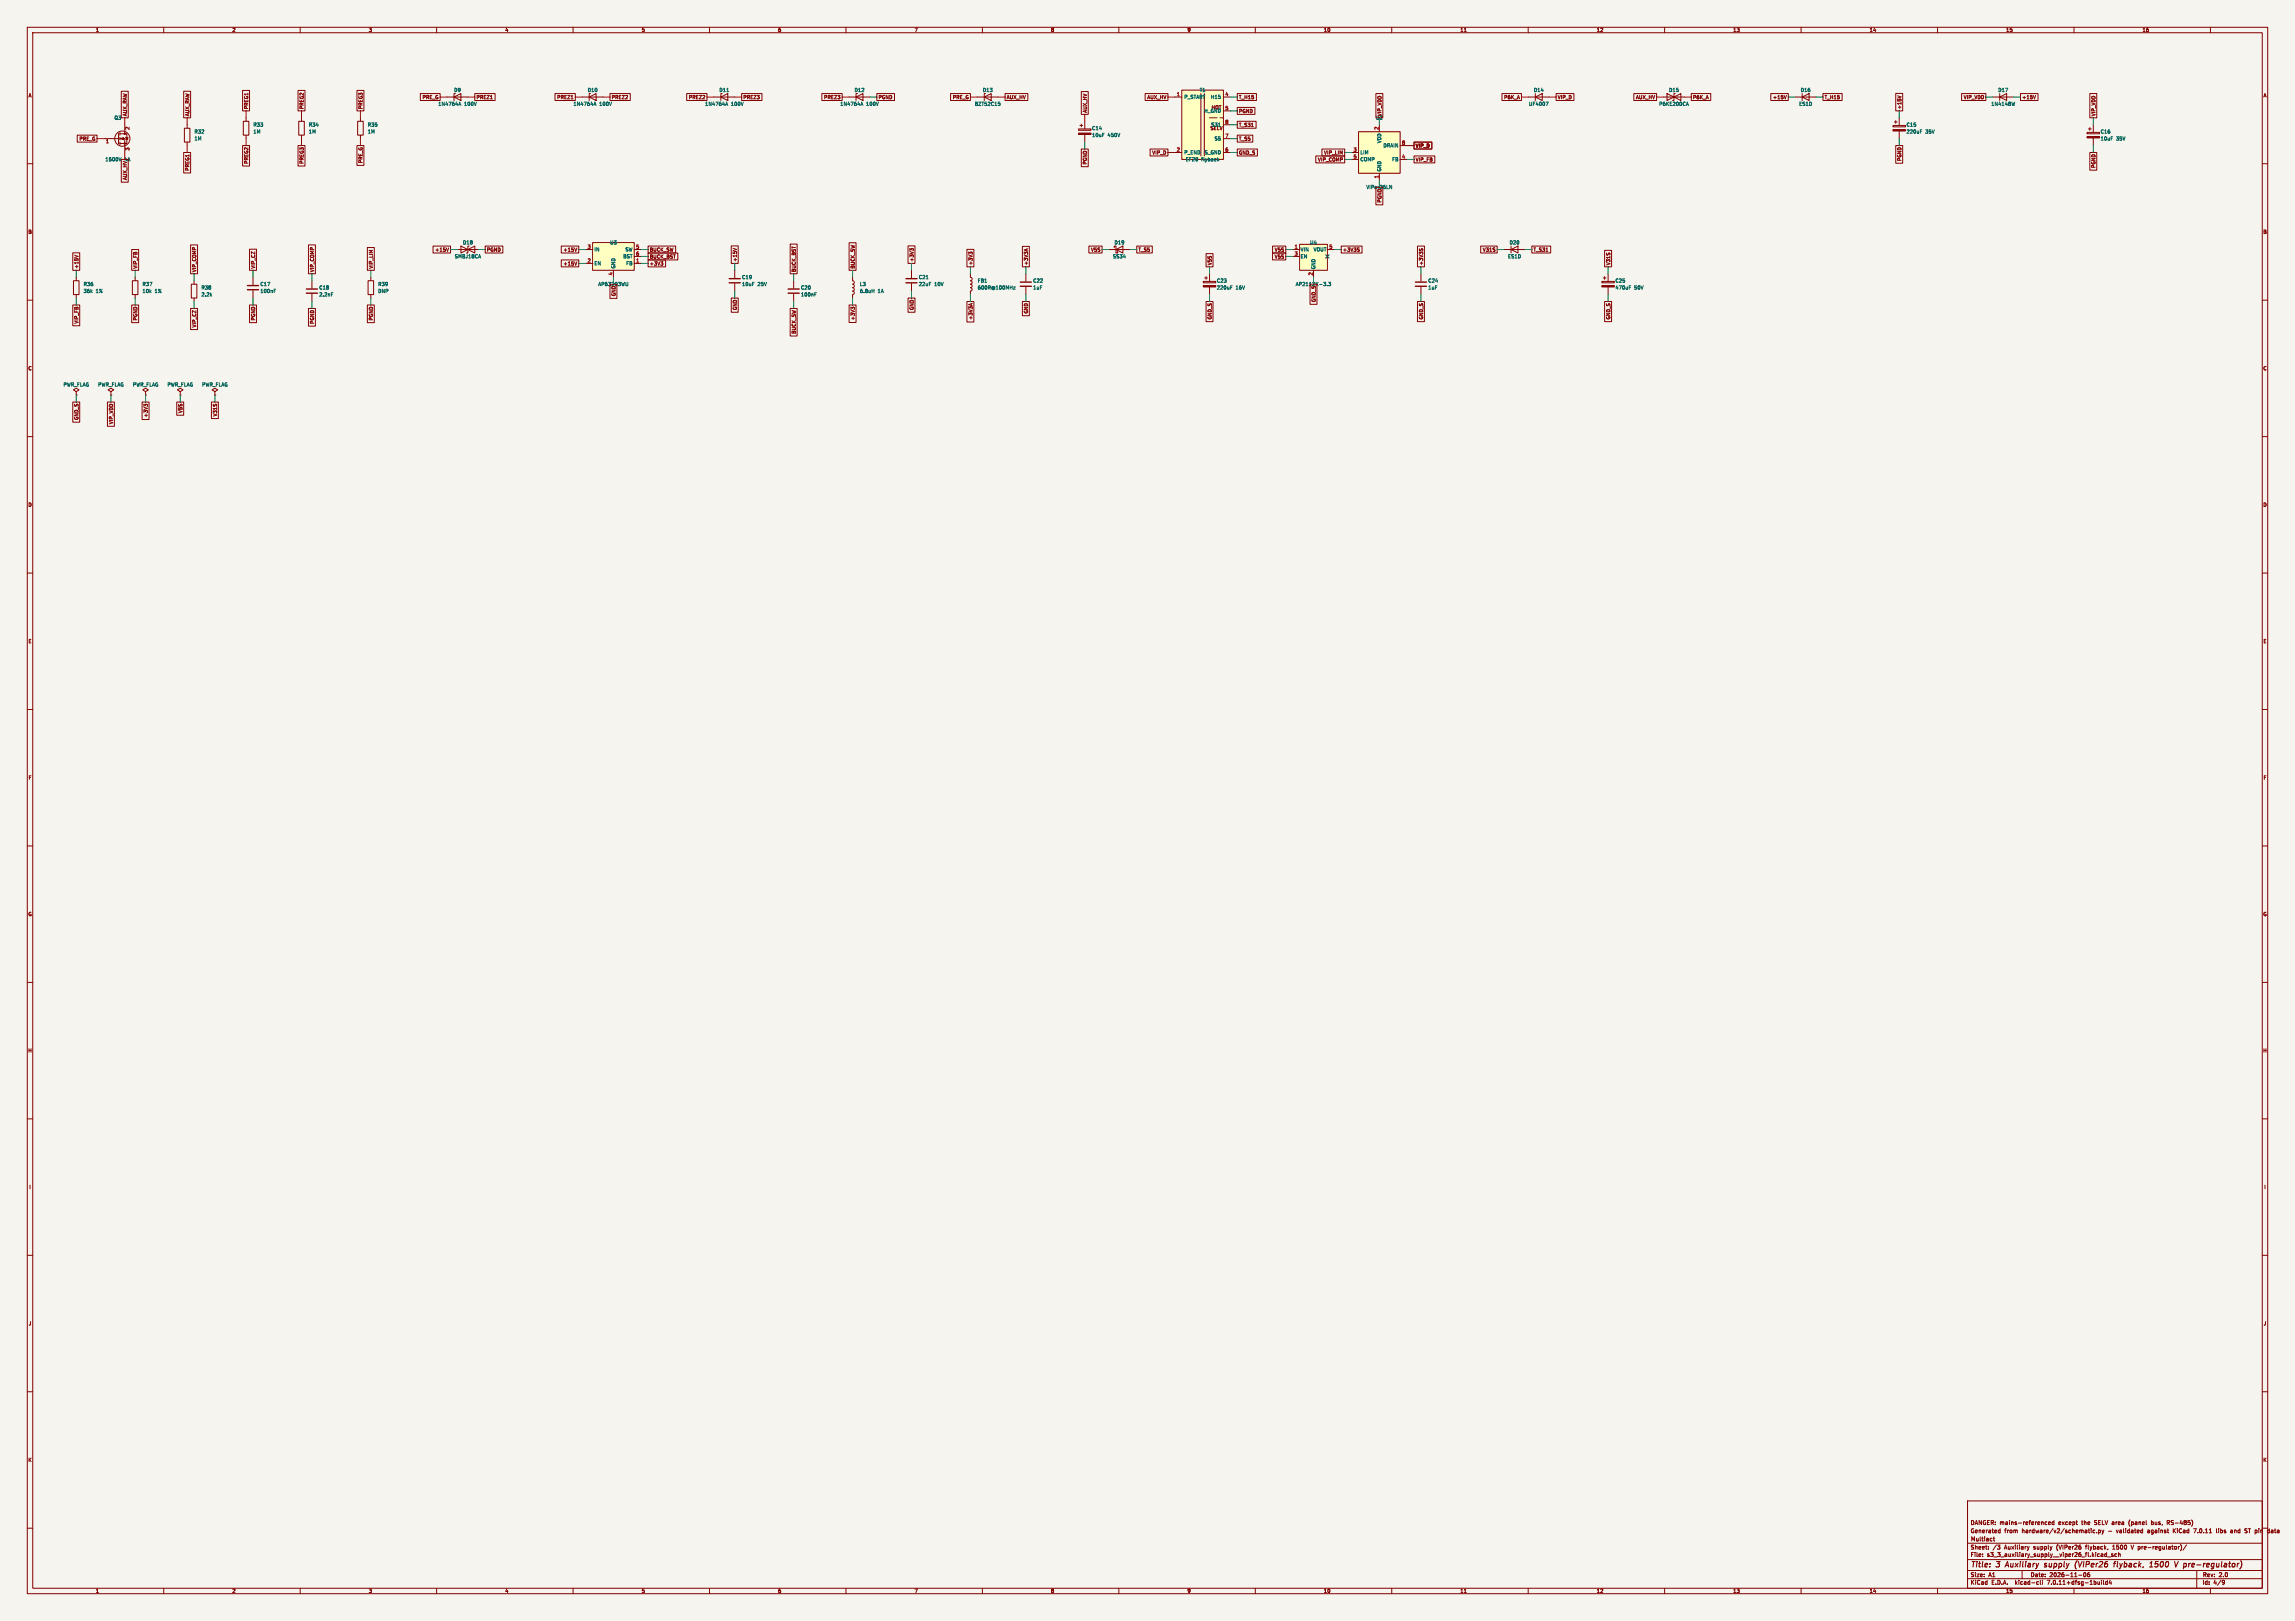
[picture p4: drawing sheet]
<svg xmlns="http://www.w3.org/2000/svg" width="841mm" height="594mm" viewBox="0 0 841 594" stroke-linecap="round" stroke-linejoin="round" font-family="sans-serif">
<defs><g id="words">
<g font-size="2.8" fill="#840000">
<text x="722" y="574.9">Title:</text>
<text x="731.7" y="574.9">3</text>
<text x="735.9" y="574.9">Auxiliary</text>
<text x="750.9" y="574.9">supply</text>
<text x="762.8" y="574.9">(VIPer26</text>
<text x="777.9" y="574.9">flyback,</text>
<text x="791.8" y="574.9">1500</text>
<text x="801.8" y="574.9">V pre-regulator)</text>
</g>
<g font-size="2.1" fill="#840000">
<text x="722" y="562">Generated</text>
<text x="722" y="559">DANGER: mains-referenced</text>
<text x="734.5" y="562">from</text>
<text x="741" y="562">hardware/v2/schematic.py</text>
<text x="754.4" y="559">except</text>
<text x="763" y="559">the</text>
<text x="767.8" y="559">SELV area</text>
<text x="772.7" y="562">-</text>
<text x="775.8" y="562">validated</text>
<text x="780.6" y="559">(panel</text>
<text x="787.4" y="562">against</text>
<text x="789" y="559">bus,</text>
<text x="795" y="559">RS-485)</text>
<text x="796.9" y="562">KiCad</text>
<text x="804.6" y="562">7.0.11</text>
<text x="813" y="562">libs</text>
<text x="818.4" y="562">and</text>
<text x="823.8" y="562">ST pin</text>
<text x="832.4" y="562">data</text>
<text x="722" y="568">Sheet:</text>
<text x="722" y="565.2">Multiact</text>
<text x="730.2" y="568">/3</text>
<text x="734.5" y="568">Auxiliary</text>
<text x="745.3" y="568">supply</text>
<text x="753.8" y="568">(VIPer26</text>
<text x="764.7" y="568">flyback,</text>
<text x="774.7" y="568">1500</text>
<text x="781.7" y="568">V pre-regulator)/</text>
<text x="722" y="570.7">File:</text>
<text x="728.1" y="570.7">s3_3_auxiliary_supply__viper26_fl.kicad_sch</text>
<text x="722" y="580.9">KiCad</text>
<text x="722" y="578.1">Size:</text>
<text x="728.7" y="578.1">A1</text>
<text x="729.7" y="580.9">E.D.A.</text>
<text x="738.6" y="580.9">kicad-cli</text>
<text x="744" y="578.1">Date:</text>
<text x="750.5" y="580.9">7.0.11+dfsg-1build4</text>
<text x="751" y="578.1">2026-11-06</text>
<text x="807" y="578.3">Rev:</text>
<text x="807" y="580.9">Id:</text>
<text x="811.1" y="580.9">4/9</text>
<text x="813.4" y="578.3">2.0</text>
</g>
<g font-size="1.8" fill="#840000">
<text x="35" y="11.9">1</text>
<text x="85" y="11.9">2</text>
<text x="135" y="11.9">3</text>
<text x="185" y="11.9">4</text>
<text x="235" y="11.9">5</text>
<text x="285" y="11.9">6</text>
<text x="335" y="11.9">7</text>
<text x="385" y="11.9">8</text>
<text x="435" y="11.9">9</text>
<text x="485" y="11.9">10</text>
<text x="535" y="11.9">11</text>
<text x="585" y="11.9">12</text>
<text x="635" y="11.9">13</text>
<text x="685" y="11.9">14</text>
<text x="735" y="11.9">15</text>
<text x="785" y="11.9">16</text>
<text x="10.3" y="35.9">A</text>
<text x="829.3" y="35.9">A</text>
<text x="91.1" y="40.2" transform="rotate(-90 91.1 40.2)">PREG1</text>
<text x="111.4" y="40.2" transform="rotate(-90 111.4 40.2)">PREG2</text>
<text x="133" y="40.2" transform="rotate(-90 133 40.2)">PREG3</text>
<text x="154.7" y="36.5">PRE_G</text>
<text x="174.5" y="36.5">PREZ1</text>
<text x="204" y="36.5">PREZ1</text>
<text x="224" y="36.5">PREZ2</text>
<text x="252.3" y="36.5">PREZ2</text>
<text x="272.3" y="36.5">PREZ3</text>
<text x="301.8" y="36.5">PREZ3</text>
<text x="321.8" y="36.5">PGND</text>
<text x="349" y="36.5">PRE_G</text>
<text x="368.8" y="36.5">AUX_HV</text>
<text x="398.5" y="41.4" transform="rotate(-90 398.5 41.4)">AUX_HV</text>
<text x="420.3" y="36.5">AUX_HV</text>
<text x="453.9" y="41.6">PGND</text>
<text x="453.9" y="36.5">T_H15</text>
<text x="551" y="36.5">P6K_A</text>
<text x="570.7" y="36.5">VIP_D</text>
<text x="599.4" y="36.5">AUX_HV</text>
<text x="620.2" y="36.5">P6K_A</text>
<text x="649.6" y="36.5">+15V</text>
<text x="668.5" y="36.5">T_H15</text>
<text x="696.9" y="40.2" transform="rotate(-90 696.9 40.2)">+15V</text>
<text x="719.5" y="36.5">VIP_VDD</text>
<text x="740.9" y="36.5">+15V</text>
<text x="46.7" y="42.7" transform="rotate(-90 46.7 42.7)">AUX_RAW</text>
<text x="69.5" y="42.7" transform="rotate(-90 69.5 42.7)">AUX_RAW</text>
<text x="453.9" y="46.7">T_S31</text>
<text x="506.4" y="42.7" transform="rotate(-90 506.4 42.7)">VIP_VDD</text>
<text x="768" y="42.7" transform="rotate(-90 768 42.7)">VIP_VDD</text>
<text x="29" y="51.8">PRE_G</text>
<text x="453.9" y="51.8">T_S5</text>
<text x="45.6" y="59.3">4A</text>
<text x="133" y="59.9" transform="rotate(-90 133 59.9)">PRE_G</text>
<text x="422.1" y="56.8">VIP_D</text>
<text x="453.9" y="56.8">GND_S</text>
<text x="482.8" y="59.4">VIP_COMP</text>
<text x="485.1" y="56.8">VIP_LIM</text>
<text x="518.6" y="54.3">VIP_D</text>
<text x="518.6" y="59.4">VIP_FB</text>
<text x="696.9" y="59.2" transform="rotate(-90 696.9 59.2)">PGND</text>
<text x="69.5" y="62.7" transform="rotate(-90 69.5 62.7)">PREG1</text>
<text x="91.1" y="60.2" transform="rotate(-90 91.1 60.2)">PREG2</text>
<text x="111.4" y="60.2" transform="rotate(-90 111.4 60.2)">PREG3</text>
<text x="398.5" y="60.4" transform="rotate(-90 398.5 60.4)">PGND</text>
<text x="768" y="61.7" transform="rotate(-90 768 61.7)">PGND</text>
<text x="46.7" y="66.1" transform="rotate(-90 46.7 66.1)">AUX_HV</text>
<text x="506.4" y="74.4" transform="rotate(-90 506.4 74.4)">PGND</text>
<text x="10.3" y="85.9">B</text>
<text x="829.2" y="85.9">B</text>
<text x="159.3" y="92.4">+15V</text>
<text x="178.3" y="92.4">PGND</text>
<text x="206.3" y="92.4">+15V</text>
<text x="238" y="92.4">BUCK_SW</text>
<text x="238" y="94.9">BUCK_BST</text>
<text x="399.7" y="92.4">V5S</text>
<text x="417" y="92.4">T_S5</text>
<text x="467" y="94.9">V5S</text>
<text x="467" y="92.4">V5S</text>
<text x="492" y="92.4">+3V3S</text>
<text x="543.2" y="92.4">V31S</text>
<text x="561.8" y="92.4">T_S31</text>
<text x="28.9" y="98.6" transform="rotate(-90 28.9 98.6)">+15V</text>
<text x="50.5" y="98.6" transform="rotate(-90 50.5 98.6)">VIP_FB</text>
<text x="72.1" y="99.9" transform="rotate(-90 72.1 99.9)">VIP_COMP</text>
<text x="93.7" y="98.6" transform="rotate(-90 93.7 98.6)">VIP_CZ</text>
<text x="115.3" y="99.9" transform="rotate(-90 115.3 99.9)">VIP_COMP</text>
<text x="136.8" y="98.6" transform="rotate(-90 136.8 98.6)">VIP_LIM</text>
<text x="206.3" y="97.5">+15V</text>
<text x="238" y="97.5">+3V3</text>
<text x="270.2" y="96" transform="rotate(-90 270.2 96)">+15V</text>
<text x="291.8" y="99.9" transform="rotate(-90 291.8 99.9)">BUCK_BST</text>
<text x="313.4" y="98.6" transform="rotate(-90 313.4 98.6)">BUCK_SW</text>
<text x="335" y="96" transform="rotate(-90 335 96)">+3V3</text>
<text x="356.6" y="97.3" transform="rotate(-90 356.6 97.3)">+3V3</text>
<text x="376.9" y="97.3" transform="rotate(-90 376.9 97.3)">+3V3A</text>
<text x="444.2" y="97.3" transform="rotate(-90 444.2 97.3)">V5S</text>
<text x="521.7" y="97.3" transform="rotate(-90 521.7 97.3)">+3V3S</text>
<text x="590.2" y="97.3" transform="rotate(-90 590.2 97.3)">V31S</text>
<text x="225.7" y="108.7" transform="rotate(-90 225.7 108.7)">GND</text>
<text x="270.2" y="113.8" transform="rotate(-90 270.2 113.8)">GND</text>
<text x="335" y="113.8" transform="rotate(-90 335 113.8)">GND</text>
<text x="482.3" y="110.9" transform="rotate(-90 482.3 110.9)">GND_S</text>
<text x="28.9" y="118.7" transform="rotate(-90 28.9 118.7)">VIP_FB</text>
<text x="50.5" y="117.6" transform="rotate(-90 50.5 117.6)">PGND</text>
<text x="93.7" y="117.6" transform="rotate(-90 93.7 117.6)">PGND</text>
<text x="115.3" y="118.8" transform="rotate(-90 115.3 118.8)">PGND</text>
<text x="136.8" y="117.6" transform="rotate(-90 136.8 117.6)">PGND</text>
<text x="313.4" y="117.5" transform="rotate(-90 313.4 117.5)">+3V3</text>
<text x="356.6" y="117.3" transform="rotate(-90 356.6 117.3)">+3V3A</text>
<text x="376.9" y="115" transform="rotate(-90 376.9 115)">GND</text>
<text x="444.2" y="117.2" transform="rotate(-90 444.2 117.2)">GND_S</text>
<text x="521.7" y="117.2" transform="rotate(-90 521.7 117.2)">GND_S</text>
<text x="590.2" y="117.2" transform="rotate(-90 590.2 117.2)">GND_S</text>
<text x="72.1" y="120.1" transform="rotate(-90 72.1 120.1)">VIP_CZ</text>
<text x="291.8" y="122.5" transform="rotate(-90 291.8 122.5)">BUCK_SW</text>
<text x="10.3" y="135.9">C</text>
<text x="829.2" y="135.9">C</text>
<text x="28.9" y="154" transform="rotate(-90 28.9 154)">GND_S</text>
<text x="41.6" y="155.6" transform="rotate(-90 41.6 155.6)">VIP_VDD</text>
<text x="54.3" y="153.1" transform="rotate(-90 54.3 153.1)">+3V3</text>
<text x="67" y="151.5" transform="rotate(-90 67 151.5)">V5S</text>
<text x="79.7" y="152.7" transform="rotate(-90 79.7 152.7)">V31S</text>
<text x="10.3" y="185.9">D</text>
<text x="829.2" y="185.9">D</text>
<text x="10.3" y="235.9">E</text>
<text x="829.3" y="235.9">E</text>
<text x="10.3" y="285.9">F</text>
<text x="829.3" y="285.9">F</text>
<text x="10.3" y="335.9">G</text>
<text x="829.2" y="335.9">G</text>
<text x="10.2" y="385.9">H</text>
<text x="829.2" y="385.9">H</text>
<text x="10.6" y="435.9">I</text>
<text x="829.6" y="435.9">I</text>
<text x="10.4" y="485.9">J</text>
<text x="829.4" y="485.9">J</text>
<text x="10.3" y="535.9">K</text>
<text x="829.2" y="535.9">K</text>
<text x="35" y="583.9">1</text>
<text x="85" y="583.9">2</text>
<text x="135" y="583.9">3</text>
<text x="185" y="583.9">4</text>
<text x="235" y="583.9">5</text>
<text x="285" y="583.9">6</text>
<text x="335" y="583.9">7</text>
<text x="385" y="583.9">8</text>
<text x="435" y="583.9">9</text>
<text x="485" y="583.9">10</text>
<text x="535" y="583.9">11</text>
<text x="585" y="583.9">12</text>
<text x="635" y="583.9">13</text>
<text x="685" y="583.9">14</text>
<text x="735" y="583.9">15</text>
<text x="785" y="583.9">16</text>
</g>
<g font-size="1.8" fill="#006464">
<text x="166.3" y="33.9">D9</text>
<text x="215.2" y="33.9">D10</text>
<text x="263.5" y="33.9">D11</text>
<text x="313" y="33.9">D12</text>
<text x="360" y="33.9">D13</text>
<text x="439.5" y="33.9">T1</text>
<text x="561.9" y="33.9">D14</text>
<text x="611.5" y="33.9">D15</text>
<text x="659.7" y="33.9">D16</text>
<text x="732.1" y="33.9">D17</text>
<text x="160.5" y="39">1N4764A</text>
<text x="170.1" y="39">100V</text>
<text x="210" y="39">1N4764A</text>
<text x="219.6" y="39">100V</text>
<text x="258.3" y="39">1N4764A</text>
<text x="267.9" y="39">100V</text>
<text x="307.8" y="39">1N4764A</text>
<text x="317.4" y="39">100V</text>
<text x="357.1" y="39">BZT52C15</text>
<text x="433.8" y="36.4">P_START</text>
<text x="441.2" y="41.5">H_GND</text>
<text x="443.6" y="36.4">H15</text>
<text x="443.8" y="40.2">HOT</text>
<text x="560.1" y="39">UF4007</text>
<text x="607.9" y="39">P6KE200CA</text>
<text x="659.2" y="39">ES1D</text>
<text x="729.5" y="39">1N4148W</text>
<text x="41.8" y="44">Q3</text>
<text x="92.7" y="46.6">R33</text>
<text x="113" y="46.6">R34</text>
<text x="134.6" y="46.6">R35</text>
<text x="400.1" y="47.9">C14</text>
<text x="443.4" y="47.9">SELV</text>
<text x="443.7" y="46.6">S31</text>
<text x="504.1" y="44">U2</text>
<text x="698.5" y="46.6">C15</text>
<text x="71.1" y="51.7">1M</text>
<text x="71.1" y="49.1">R32</text>
<text x="92.7" y="49.1">1M</text>
<text x="113" y="49.1">1M</text>
<text x="134.6" y="49.1">1M</text>
<text x="400.1" y="50.4">10uF</text>
<text x="405.9" y="50.4">450V</text>
<text x="444.9" y="51.7">S5</text>
<text x="506.3" y="52.6" transform="rotate(-90 506.3 52.6)">VDD</text>
<text x="698.5" y="49.1">220uF</text>
<text x="705.5" y="49.1">35V</text>
<text x="769.6" y="49.1">C16</text>
<text x="769.6" y="51.7">10uF</text>
<text x="775.5" y="51.7">35V</text>
<text x="38.5" y="59.3">1500V</text>
<text x="433.8" y="56.7">P_END</text>
<text x="434.4" y="59.3">EF20</text>
<text x="440.2" y="59.3">flyback</text>
<text x="441.3" y="56.7">S_GND</text>
<text x="498.3" y="56.7">LIM</text>
<text x="498.3" y="59.3">COMP</text>
<text x="506.8" y="54.2">DRAIN</text>
<text x="510" y="59.3">FB</text>
<text x="506.3" y="63" transform="rotate(-90 506.3 63)">GND</text>
<text x="500.6" y="69.4">VIPer26LN</text>
<text x="169.5" y="89.8">D18</text>
<text x="223.4" y="89.8">U3</text>
<text x="408.3" y="89.8">D19</text>
<text x="480" y="89.8">U4</text>
<text x="553" y="89.8">D20</text>
<text x="166.5" y="94.8">SMBJ18CA</text>
<text x="217.7" y="92.3">IN</text>
<text x="228.3" y="94.8">BST</text>
<text x="229" y="92.3">SW</text>
<text x="407.7" y="94.8">SS34</text>
<text x="476.5" y="92.3">VIN</text>
<text x="476.5" y="94.8">EN</text>
<text x="481.2" y="92.3">VOUT</text>
<text x="552.5" y="94.8">ES1D</text>
<text x="217.7" y="97.4">EN</text>
<text x="225.7" y="98.6" transform="rotate(-90 225.7 98.6)">GND</text>
<text x="229.3" y="97.4">FB</text>
<text x="482.2" y="98.8" transform="rotate(-90 482.2 98.8)">GND</text>
<text x="30.5" y="105">R36</text>
<text x="30.5" y="107.5">36k</text>
<text x="35.1" y="107.5">1%</text>
<text x="52.1" y="105">R37</text>
<text x="52.1" y="107.5">10k</text>
<text x="56.7" y="107.5">1%</text>
<text x="73.7" y="106.3">R38</text>
<text x="95.3" y="107.5">100nF</text>
<text x="95.3" y="105">C17</text>
<text x="116.8" y="106.3">C18</text>
<text x="138.4" y="107.5">DNP</text>
<text x="138.4" y="105">R39</text>
<text x="219.1" y="105">AP63203WU</text>
<text x="271.8" y="102.5">C19</text>
<text x="271.8" y="105">10uF</text>
<text x="277.6" y="105">25V</text>
<text x="293.4" y="106.3">C20</text>
<text x="315" y="105">L3</text>
<text x="315" y="107.5">6.8uH</text>
<text x="321.6" y="107.5">1A</text>
<text x="336.6" y="102.5">C21</text>
<text x="336.6" y="105">22uF</text>
<text x="342.4" y="105">10V</text>
<text x="358.2" y="103.7">FB1</text>
<text x="358.2" y="106.3">600R@100MHz</text>
<text x="378.5" y="103.7">C22</text>
<text x="378.5" y="106.3">1uF</text>
<text x="445.8" y="103.7">C23</text>
<text x="445.8" y="106.3">220uF</text>
<text x="452.8" y="106.3">16V</text>
<text x="474.7" y="105">AP2112K-3.3</text>
<text x="523.3" y="103.7">C24</text>
<text x="523.3" y="106.3">1uF</text>
<text x="591.8" y="103.7">C25</text>
<text x="591.8" y="106.3">470uF</text>
<text x="598.9" y="106.3">50V</text>
<text x="73.7" y="108.8">2.2k</text>
<text x="116.8" y="108.8">2.2nF</text>
<text x="293.4" y="108.8">100nF</text>
<text x="23.1" y="141.8">PWR_FLAG</text>
<text x="35.8" y="141.8">PWR_FLAG</text>
<text x="48.5" y="141.8">PWR_FLAG</text>
<text x="61.2" y="141.8">PWR_FLAG</text>
<text x="73.9" y="141.8">PWR_FLAG</text>
</g>
<g font-size="1.8" fill="#a90000">
<text x="431.1" y="35.3">1</text>
<text x="448.9" y="35.3">4</text>
<text x="448.9" y="40.4">5</text>
<text x="47.7" y="47.7" transform="rotate(-90 47.7 47.7)">2</text>
<text x="448.9" y="45.5">8</text>
<text x="505.2" y="47.7" transform="rotate(-90 505.2 47.7)">2</text>
<text x="38.7" y="52.8">1</text>
<text x="448.9" y="50.5">7</text>
<text x="513.6" y="53.1">8</text>
<text x="47.7" y="55.3" transform="rotate(-90 47.7 55.3)">3</text>
<text x="431.1" y="55.6">2</text>
<text x="448.9" y="55.6">6</text>
<text x="495.9" y="55.6">3</text>
<text x="495.9" y="58.2">5</text>
<text x="513.6" y="58.2">4</text>
<text x="505.2" y="65.5" transform="rotate(-90 505.2 65.5)">1</text>
<text x="215.2" y="91.2">3</text>
<text x="233" y="91.2">5</text>
<text x="233" y="93.7">6</text>
<text x="474.3" y="91.2">1</text>
<text x="474.3" y="93.7">3</text>
<text x="487" y="91.2">5</text>
<text x="215.2" y="96.3">2</text>
<text x="224.5" y="101" transform="rotate(-90 224.5 101)">4</text>
<text x="233" y="96.3">1</text>
<text x="481.1" y="101" transform="rotate(-90 481.1 101)">2</text>
</g>
</g></defs>
<path d="M0 0h841v594h-841z" fill="#f5f4ef" stroke="#f5f4ef" stroke-width=".37"/>
<g fill="none" stroke="#840000" stroke-width=".37">
<path d="M10 10h821v574h-821zM12 12h817v570h-817zM60 10v2M110 10v2M160 10v2M210 10v2M260 10v2M310 10v2M360 10v2M410 10v2M460 10v2M510 10v2"/>
<path d="M536.6 11.6h.7M560 10v2M610 10v2M660 10v2M710 10v2M760 10v2M810 10v2M44.4 33.4h2.6v9.8h-2.6zM67.3 33.4h2.6v9.8h-2.6zM88.9 33.1h2.5v7.5h-2.5zM109.2 33.1h2.6v7.5h-2.6zM130.8 33.1h2.6v7.5h-2.6z"/>
<path d="M154 34.3h7.3v2.5h-7.3zM163.8 35.6h7.6M166.4 35.6l2.5-1.3v2.5zM166.9 34.3h-.5v2.5M174 34.3h7.4v2.5h-7.4zM203.4 34.3h7.4v2.5h-7.4zM213.4 35.6h7.6M215.9 35.6l2.5-1.3v2.5zM216.4 34.3h-.5v2.5M223.5 34.3h7.5v2.5h-7.5zM251.6 34.3h7.5v2.5h-7.5zM261.6 35.6h7.6"/>
<path d="M264.2 35.6l2.5-1.3v2.5zM264.7 34.3h-.5v2.5M271.8 34.3h7.4v2.5h-7.4zM301.2 34.3h7.4v2.5h-7.4zM311.1 35.6h7.7M313.7 35.6l2.5-1.3v2.5zM314.2 34.3h-.5v2.5M321.3 34.3h6.5v2.5h-6.5zM348.3 34.3h7.3v2.5h-7.3zM358.1 35.6h7.7M360.7 35.6l2.5-1.3v2.5zM361.2 34.3h-.5v2.5"/>
<path d="M368.3 34.3h8.3v2.5h-8.3zM396.2 33.6h2.6v8.3h-2.6zM419.6 34.3h8.4v2.5h-8.4zM430.5 35.6h2.6M433.1 33h15.2v25.4h-15.2zM440.1 34.3v22.8M441.3 34.3v22.8M448.3 35.6h2.5M453.4 39.4h6.5v2.5h-6.5zM453.4 34.3h7v2.5h-7zM504.2 34.3h2.5v8.9h-2.5zM550.4 34.3h7.1v2.5h-7.1z"/>
<path d="M560.1 35.6h7.6M562.6 35.6l2.5-1.3v2.5zM562.6 34.3v2.5M570.2 34.3h6.6v2.5h-6.6zM598.7 34.3h8.4v2.5h-8.4zM609.6 35.6h7.6M610.9 34.3v2.5l5-2.5v2.5zM613.9 34.3h-.5v2.5h-.5M619.8 34.3h7.1v2.5h-7.1zM648.9 34.3h6.4v2.5h-6.4zM654.6 35l-.4 1.2M657.9 35.6h7.6"/>
<path d="M660.4 35.6l2.5-1.3v2.5zM660.4 34.3v2.5M668 34.3h7v2.5h-7zM694.7 34.2h2.5v6.4h-2.5zM695.4 35.1l1.2 .4M718.8 34.3h8.9v2.5h-8.9zM730.2 35.6h7.7M732.8 35.6l2.5-1.3v2.5zM732.8 34.3v2.5M740.4 34.3h6.4v2.5h-6.4zM745.9 35l-.4 1.2M765.8 34.3h2.5v8.9h-2.5z"/>
<path d="M10 60h2M28.3 49.5h7.3v2.6h-7.3zM38.1 50.8h5.3M43.4 48.9v3.8M43.9 50.8h1.8v5.1M43.9 49h2.6v3.6h-2.6M43.9 48.5v1M43.9 50.3v1M43.9 52.1v1M44.4 58.4h2.6v8.4h-2.6zM45.7 45.7v3.3M46 50.3l1 .2"/>
<path d="M46.5 50.4l.4 .7h-.8zM67.3 55.9h2.6v7.5h-2.6zM67.6 47h2v5.1h-2zM68.6 45.7v1.3M68.6 52.1v1.2M88.9 53.3h2.5v7.5h-2.5zM89.2 44.4h2v5.1h-2zM90.2 43.2v1.2M90.2 49.5v1.3M109.2 53.3h2.6v7.5h-2.6zM109.5 44.4h2v5.1h-2zM110.5 43.2v1.2"/>
<path d="M110.5 49.5v1.3M130.8 53.3h2.6v7.3h-2.6zM131.1 44.4h2v5.1h-2zM132.1 43.2v1.2M132.1 49.5v1.3M395.2 47.2h4.6v.6h-4.6zM395.7 46h1M396.2 54.6h2.6v6.5h-2.6zM396.2 45.5v1M397.5 44.4v2.8M397.5 49.3v2.8M421.5 54.6h6.5v2.5h-6.5z"/>
<path d="M430.5 55.9h2.6M448.3 55.9h2.5M448.3 40.6h2.5M448.3 50.8h2.5M448.3 45.7h2.5M453.4 49.5h5.7v2.6h-5.7zM453.4 54.6h7.4v2.5h-7.4zM453.4 44.4h6.9v2.6h-6.9zM482.2 57.1h10.6v2.6h-10.6zM484.4 54.6h8.4v2.5h-8.4zM495.3 55.9h2.5M495.3 58.4h2.5"/>
<path d="M497.8 48.3h15.3v15.2h-15.3zM505.5 45.7v2.6M513.1 58.4h2.5M513.1 53.3h2.5M518.2 52.1h6.5v2.5h-6.5zM518.2 57.1h7.6v2.6h-7.6zM693.7 46h4.5v.5h-4.5zM694.2 44.7h1M694.7 53.3h2.5v6.5h-2.5zM694.7 44.2v1M696 43.2v2.8M696 48v2.8"/>
<path d="M764.8 48.5h4.6v.5h-4.6zM765.3 47.2h1M765.8 55.9h2.5v6.5h-2.5zM765.8 46.7v1.1M767.1 45.7v2.8M767.1 50.5v2.8M829 60h2M504.2 68.6h2.5v6.5h-2.5zM505.5 63.5v2.5M26.7 92.6h2.5v6.5h-2.5zM27.3 93.5l1.3 .4M48.3 91.4h2.5v7.7h-2.5z"/>
<path d="M69.8 89.7h2.6v10.6h-2.6zM91.4 91.3h2.6v7.8h-2.6zM113 89.7h2.6v10.6h-2.6zM134.6 90.7h2.6v8.4h-2.6zM158.7 90.2h6.4v2.5h-6.4zM164.4 90.8l-.4 1.3M167.6 91.4h7.7M168.9 90.2v2.5l5.1-2.5v2.5zM172 90.2h-.6v2.5h-.5M177.8 90.2h6.5v2.5h-6.5zM205.7 95.2h6.4v2.6h-6.4zM205.7 90.2h6.4v2.5h-6.4z"/>
<path d="M211.4 95.9l-.4 1.3M211.4 90.8l-.4 1.3M214.6 91.4h2.6M214.6 96.5h2.6M217.2 88.9h15.2v10.2h-15.2zM224.8 99.1v2.5M232.4 91.4h2.5M232.4 96.5h2.5M232.4 94h2.5M237.5 90.2h10.1v2.5h-10.1zM237.5 92.7h10.9v2.5h-10.9zM237.5 95.2h6.4v2.6h-6.4z"/>
<path d="M242.1 95.9h.8l-.4 .5M242.7 96.4l.2 .2-.2 .6M268 90.1h2.5v6.4h-2.5zM268.6 91l1.3 .4M269.2 99.1v2.8M289.6 89.4h2.5v10.9h-2.5zM311.1 89h2.6v10.1h-2.6zM332.7 90.1h2.6v6.4h-2.6zM333.9 91.5l-.5-.4v.8M333.9 91.3l.2-.2 .6 .2M334 99.1v2.8M354.3 91.4h2.6v6.4h-2.6z"/>
<path d="M355.5 92.8l-.5-.4v.8M355.5 92.6l.2-.2 .6 .2M374.6 90.3h2.6v7.5h-2.6zM376.2 91.3v.6M376.6 91.2l-1.3 .4M399 90.2h4.9v2.5h-4.9zM406.4 91.4h7.6M408.3 90.8v-.6h.6v2.5h.7v-.6M408.9 91.4l2.6-1.2v2.5zM416.6 90.2h5.6v2.5h-5.6zM442 92.9h2.5v4.9h-2.5zM466.3 92.7h4.9v2.5h-4.9z"/>
<path d="M466.3 90.2h4.9v2.5h-4.9zM473.7 91.4h2.5M473.7 94h2.5M476.2 89.5h10.2v9.6h-10.2zM481.3 99.1v2.5M486.4 91.4h2.5M491.5 90.2h7.6v2.5h-7.6zM497.6 91.4l.5 .5-.5 .2M497.6 90.8l.5 .1M519.4 90.2h2.6v7.6h-2.6zM520.2 91.2l-.1 .5M521.2 91.2l.1 .1"/>
<path d="M521.2 91.2h-.3l-.2 .5M521.3 91.3l.1 .4M542.6 90.2h6v2.5h-6zM551.2 91.4h7.6M553.7 91.4l2.6-1.2v2.5zM553.7 90.2v2.5M561.3 90.2h6.9v2.5h-6.9zM588 91.7h2.5v6.1h-2.5zM10 110h2M26.7 111.8h2.5v7.6h-2.5zM26.9 102.9h2.1v5h-2.1zM27.9 101.6v1.3"/>
<path d="M27.9 107.9v1.3M48.3 111.8h2.5v6.4h-2.5zM48.5 102.9h2v5h-2zM49.5 101.6v1.3M49.5 107.9v1.3M69.8 113h2.6v7.8h-2.6zM70.1 104.1h2v5.1h-2zM71.1 102.9v1.2M71.1 109.2v1.3M91.4 111.8h2.6v6.4h-2.6zM92.7 101.6v2.8M92.7 106.4v2.8"/>
<path d="M113 113h2.6v6.5h-2.6zM114.3 102.9v2.8M114.3 107.7v2.8M134.6 111.8h2.6v6.4h-2.6zM134.9 102.9h2v5h-2zM135.9 101.6v1.3M135.9 107.9v1.3M223.5 104.1h2.6v5.2h-2.6zM268 109.2h2.5v5.2h-2.5zM269.2 103.9v2.8M289.6 113h2.5v10.1h-2.5zM290.8 102.9v2.8"/>
<path d="M290.8 107.7v2.8M311.1 111.8h2.6v6.4h-2.6zM312.3 113l-.5-.4v.8M312.4 112.7l-.1 .1M312.4 101.6v1.3l.5 .2 .2 .4-.2 .5-.5 .1 .5 .2 .2 .5-.2 .4-.5 .2 .5 .2 .2 .4-.2 .5-.5 .2 .5 .2 .2 .4-.2 .5-.5 .1v1.3M312.4 112.6v.1M312.4 112.6l.7 .2M332.7 109.2h2.6v5.2h-2.6zM334 103.9v2.8M354.3 110.5h2.6v7.5h-2.6zM355.6 100.3v1.3l.4 .2 .2 .4-.2 .5-.4 .2 .4 .2 .2 .4-.2 .5-.4 .1 .4 .2 .2 .5-.2 .4-.4 .2 .4 .2 .2 .4-.2 .5-.4 .2v1.2M355.9 111.3v.6"/>
<path d="M356.3 111.2l-1.3 .4M374.6 110.5h2.6v5.2h-2.6zM375.9 100.3v2.8M375.9 105.2v2.7M440.9 103.1h4.6v.5h-4.6zM441.5 101.9h1M442 110.5h2.5v7.4h-2.5zM442 101.3v1.1M443.2 100.3v2.8M443.2 105.2v2.7M480.1 104.1h2.5v7.4h-2.5zM519.4 110.5h2.6v7.4h-2.6z"/>
<path d="M520.7 100.3v2.8M520.7 105.2v2.7M587 103.1h4.6v.5h-4.6zM587.5 101.9h1M588 110.5h2.5v7.4h-2.5zM588 101.3v1.1M589.3 100.3v2.8M589.3 105.2v2.7M829 110h2M10 160h2M26.7 147.3h2.5v7.4h-2.5zM27.9 143.5l1.1-.6-1.1-.7-1 .7 1 .6v1.3"/>
<path d="M27.9 144.8h.1M39.4 147.3h2.5v8.9h-2.5zM40.6 143.5l1.1-.6-1.1-.7-1 .7 1 .6v1.3M40.6 144.8h.1M52.1 147.3h2.5v6.4h-2.5zM53.2 148.6l-.5-.5v.8M53.3 148.3l-.1 .1M53.3 143.5l1.1-.6-1.1-.7-1 .7 1 .6v1.3M53.3 144.8h.1M53.3 148.2v.1M53.3 148.2l.7 .2M64.8 147.3h2.5v4.9h-2.5z"/>
<path d="M66 143.5l1.1-.6-1.1-.7-1 .7 1 .6v1.3M66 144.8h.1M77.5 147.3h2.5v6.1h-2.5zM78.7 143.5l1.1-.6-1.1-.7-1 .7 1 .6v1.3M78.7 144.8h.1M829 160h2M10 210h2M829 210h2M10 260h2M829 260h2M10 310h2M829 310h2"/>
<path d="M10 360h2M829 360h2M10 410h2M829 410h2M10 460h2M829 460h2M10 510h2M829 510h2M10 560h2M721 550h108v32h-108zM749.5 558.6h.6M749.5 557.8h.6"/>
<path d="M750.7 558.2l.7-.2-.1-.2-.6 .1v.7h.6M752.7 557.2v1.4h-.6l-.1-.8h.7M760.7 557.7h.6M761.2 558.7h.1M788.4 557.2l.1 1.5M788.5 557.7l-.1 .1M794.2 558h.5M794.7 557.2h-.5v1.5M803.3 557.3l.2 .7-.2 1M721 578.5h108M721 575.5h108M721 571.5h108"/>
<path d="M721 565.5h108M726.5 570.2h.1M726.5 570.2v.1M726.5 569.5v.1M728.7 567.5v.2M728.7 566.8v.1M730.4 563.7h.6M730.6 563.2v1.3l.4 .2M732 566.2h.9l-.5 .6M732.4 561.6h.6M732.4 560.8h.6M732.6 566.8l.3 .2-.3 .7"/>
<path d="M733 560.2v1.5M741 575.5v3M742.9 566.7l.3 1M743.2 567.7l-.1 .3M743.6 566.7l-.4 1M746.6 579.6l.4 .1M747.7 579.1l.2 1.5M748.5 579.1v.1M748.5 579.6v1M761.7 577.2h1.2M763.7 576.4a.72 .72 0 0 0-.3 .9 .72 .72 0 0 0 .8 .4l.2-.5-.2-.8M765 577v.1"/>
<path d="M765.1 576.9l-.1 .1M765.2 576.4l-.2 1.1 .2 .3 .5-.1v-.7l-.6-.1M766.3 560.2v.1M766.3 560.7v1M767 561.5l.1 .1M767.1 561.6h.6M767.7 560.8h-.7v.7M768.4 561.6h.1M768.3 561.5l.1 .1M769 560.8h.7v.7M769 561.6h.6M769 560.7v1.5"/>
<path d="M769.7 561.5l-.1 .1M770.1 579.1v.1M770.1 579.6v1M770.2 560.7l.4 1M770.4 569.4l.2 1M770.6 561.7l-.4 .5M770.6 570.3l-.1 .1M770.6 569.7l-.1 .1M770.8 579.1l.2 1.5M771 560.7l-.4 1M772 568.9v1.5M772 569.5l-.5-.1-.3 .3 .2 .6h.6"/>
<path d="M772.2 579.7l-.4-.1-.3 .3 .2 .6h.5M772.2 579.1v1.5M772.3 570.5h1.2M772.5 567.6l-.2 .3M773.2 579l-.3 1.1h.9M773.6 579.6v1M773.7 569.7l.7 .4-.2 .3-.5-.1M773.7 569.6v.1M774.2 567.7h.8M774.3 569.5l-.6 .1M774.3 566.5l-.1 .1M775.7 569.5l-.5-.1-.2 .3 .1 .6h.6"/>
<path d="M776.3 569.5h.6l.1 .9M776.3 568.9v1.5M780.9 566.2l.5 1.5M784.7 560.7l.5 .1M785.2 561.6l-.5 .1M785.2 560.2v1.5M798.7 566.7l-.4 .1M799 566h.1a1.74 1.74 0 0 1-.1 2.3M801.2 566.1l-1.2 1.9M803.8 560.2h1M805 575.5v6.5M812.2 560.2l.3 1.5"/>
<path d="M814.6 579.1l.5 .1 .1 .7-.3 .6-.4 .1M815 579.9l-.4 .1M815.1 579.9h-.1M815.2 579.7l-.1 .2M817.9 560.7l-.4 .1M818 561.1l-.6 .2 .1 .3 .5 .1M822.6 561.6l.6 .1M823.2 560.2l-.6 .3 .6 .5M831 561.6h.6M831 560.8h.6M831.6 560.2v1.5M60 582v2"/>
<path d="M110 582v2M160 582v2M210 582v2M260 582v2M310 582v2M360 582v2M410 582v2M460 582v2M510 582v2M536.6 583.6h.7M560 582v2M610 582v2"/>
<path d="M660 582v2M710 582v2M747 580.5l-.4 .1M760 582v2M810 582v2"/>
<circle cx="44.8" cy="50.8" r="2.79"/>
</g>
<g fill="none" stroke="#840000" stroke-width=".4">
<path d="M735.6 572.2l-.9 2M750 573l-.4-.1-.4 .4 .7 .3v.5h-.8M761.2 571.9l-.3 .4M761.6 572.2l.5 2M774.5 572.9h.8M775.4 572.2l-.4 .1M776 572.2l-.2 1.7 .3 .3M776.8 572.9l.3 1.3M777.1 574.2l-.6 .7M777.7 572.9l-.6 1.3M790.9 572.2h-1l-.2 1 1-.1-.1 .9-.3 .2-.7-.2M800.3 573h.8v.8l-.4 .4-.5-.1"/>
<path d="M800.3 572.9l-.2 2"/>
</g>
<g fill="#ffffc2" stroke="#ffffc2" stroke-width=".37">
<path d="M217.2 88.9h15.2v10.2h-15.2z"/>
<path d="M476.2 89.5h10.2v9.6h-10.2z"/>
<path d="M433.1 33h15.2v25.4h-15.2z"/>
<path d="M497.8 48.3h15.3v15.2h-15.3z"/>
</g>
<g fill="none" stroke="#006464" stroke-width=".37">
<path d="M168.1 38.7l.4-1.3 .4 1.3M168.2 38.3h.6M217.6 38.7l.4-1.3 .4 1.3M217.7 38.3h.6M265.9 38.7l.4-1.3 .4 1.3M266 38.3h.6M266.3 33.6h.7M315.4 38.7l.4-1.3 .4 1.3M315.5 38.3h.6M365.8 37.4h.6M365.9 37.9l.6 .2-.1 .5-.5 .1M566.5 37.4h.8l-.5 1.3"/>
<path d="M618 38.3h.6M618.3 37.4l.4 1.3M738.3 37.4l-.3 1.3M44.4 57.7l-.4 1.3M446.3 58.5l.3 .5M446.6 58.2l-.4 .4M703.7 48.2h.4M703.7 47.6h.6M509.2 67.9l.8 1.3v-1.3M100.4 106.6h.5M100.4 106h.6M121.4 107.3h.6"/>
<path d="M230.1 103.4v1.1l-.5 .2M298.6 107.3h.6M298.6 107.9h.4M319.5 106.6h.8M320.3 106v1.3M339.4 102.2h.7M371.4 105.1h.6l-.6 .9h.6M451 104.7h.6M451 105.3h.4M485 103.4h.8l-.4 .5M485.7 104.1v.5M486.4 104.7h.1"/>
<path d="M486.3 104.6l.1 .1M486.8 103.4h.8l-.4 .5 .4 .2v.5h-.8M597 104.7h.6M597 105.3h.4"/>
</g>
<g fill="none" stroke="#840000" stroke-width=".51">
<path d="M90.7 106.2h4M90.7 104.6h4M112.3 107.4h4M112.3 105.9h4M267.2 103.6h4.1M267.2 102.1h4.1M288.8 107.4h4.1M288.8 105.9h4.1M332 103.6h4M332 102.1h4M373.9 104.9h4.1M373.9 103.4h4.1"/>
<path d="M518.7 104.9h4M518.7 103.4h4"/>
</g>
<g fill="#840000" stroke="#840000" stroke-width=".37">
<path d="M587 104.6h4.6v.6h-4.6z"/>
<path d="M440.9 104.6h4.6v.6h-4.6z"/>
<path d="M395.2 48.8h4.6v.5h-4.6z"/>
<path d="M764.8 50h4.6v.5h-4.6z"/>
<path d="M693.7 47.5h4.5v.5h-4.5z"/>
<path d="M44.2 50.8l1-.4v.8z"/>
<circle cx="45.7" cy="52.6" r=".25"/>
<circle cx="45.7" cy="49" r=".25"/>
</g>
<path d="M443.2 43.2h5.1" fill="none" stroke="#840000" stroke-width=".37" stroke-dasharray="2.8 1"/>
<g fill="none" stroke="#c20000" stroke-width=".37">
<path d="M161.3 35.6h2.5M171.4 35.6h2.6M210.8 35.6h2.6M221 35.6h2.5M259.1 35.6h2.5M269.2 35.6h2.6M308.6 35.6h2.5M355.6 35.6h2.5M365.8 35.6h2.5M428 35.6h2.5M557.5 35.6h2.6M567.7 35.6h2.5"/>
<path d="M607.1 35.6h2.5M617.2 35.6h2.6M35.6 50.8h2.5M45.7 43.2v2.5M45.7 55.9v2.5M68.6 43.2v2.5M68.6 53.3v2.6M90.2 40.6v2.6M90.2 50.8v2.5M110.5 40.6v2.6M110.5 50.8v2.5M132.1 40.6v2.6"/>
<path d="M132.1 50.8v2.5M397.5 41.9v2.5M428 55.9h2.5M515.6 53.3h2.6"/>
</g>
<g fill="none" stroke="#009600" stroke-width=".37">
<path d="M318.8 35.6h2.5M450.8 35.6h2.6M655.3 35.6h2.6M665.5 35.6h2.5M727.7 35.6h2.5M737.9 35.6h2.5M397.5 52.1v2.5M450.8 55.9h2.6M450.8 40.6h2.6M450.8 45.7h2.6M450.8 50.8h2.6M492.8 55.9h2.5"/>
<path d="M492.8 58.4h2.5M505.5 43.2v2.5M515.6 58.4h2.6M696 40.6v2.6M696 50.8v2.5M767.1 43.2v2.5M767.1 53.3v2.6M505.5 66v2.6M27.9 99.1v2.5M49.5 99.1v2.5M92.7 99.1v2.5M135.9 99.1v2.5"/>
<path d="M165.1 91.4h2.5M175.3 91.4h2.5M212.1 91.4h2.5M212.1 96.5h2.5M234.9 91.4h2.6M234.9 94h2.6M234.9 96.5h2.6M269.2 96.5v2.6M312.4 99.1v2.5M334 96.5v2.6M355.6 97.8v2.5M375.9 97.8v2.5"/>
<path d="M403.9 91.4h2.5M414 91.4h2.6M443.2 97.8v2.5M471.2 91.4h2.5M471.2 94h2.5M488.9 91.4h2.6M520.7 97.8v2.5M548.6 91.4h2.6M558.8 91.4h2.5M589.3 97.8v2.5M27.9 109.2v2.6M49.5 109.2v2.6"/>
<path d="M71.1 100.3v2.6M71.1 110.5v2.5M92.7 109.2v2.6M114.3 100.3v2.6M114.3 110.5v2.5M135.9 109.2v2.6M224.8 101.6v2.5M269.2 106.7v2.5M290.8 100.3v2.6M290.8 110.5v2.5M312.4 109.2v2.6M334 106.7v2.5"/>
<path d="M355.6 107.9v2.6M375.9 107.9v2.6M443.2 107.9v2.6M481.3 101.6v2.5M520.7 107.9v2.6M589.3 107.9v2.6M27.9 144.8v2.5M40.6 144.8v2.5M53.3 144.8v2.5M66 144.8v2.5M78.7 144.8v2.5"/>
</g>
<path d="M485.8 93.4l1.2 1.2M487 93.4l-1.2 1.2" fill="none" stroke="#000084" stroke-width=".37"/>
<use href="#words"/>
</svg>
